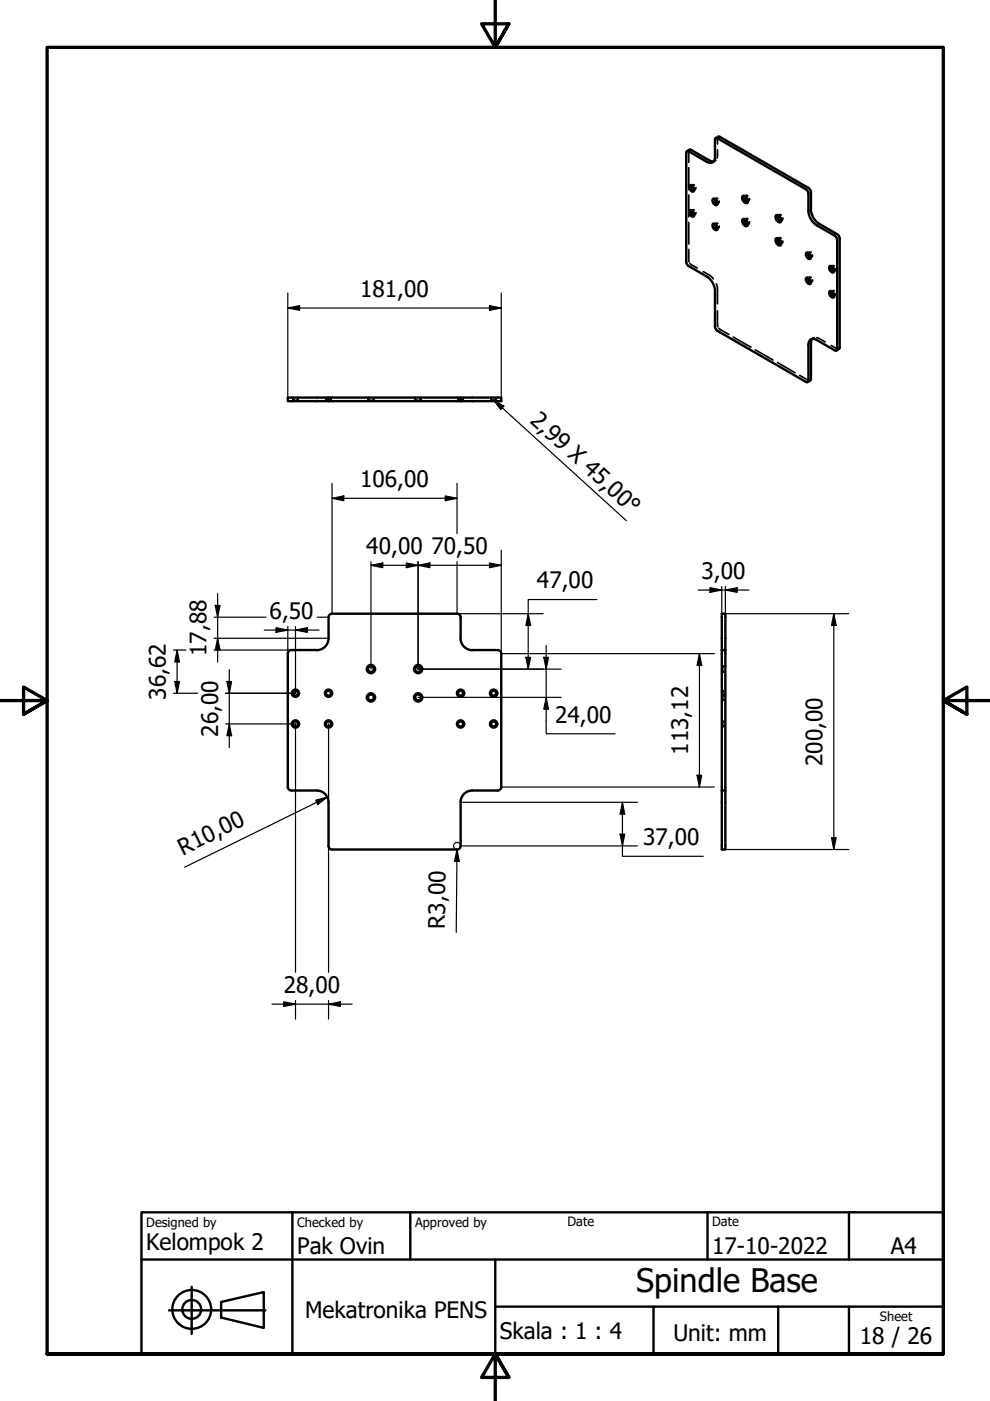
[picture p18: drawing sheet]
<svg xmlns="http://www.w3.org/2000/svg" width="210mm" height="297mm" viewBox="0 0 210 297" stroke-linecap="round" stroke-linejoin="round" font-family="sans-serif">
<defs><g id="words">
<text font-size="6.9" x="134.9" y="274">Spindle Base</text>
<g font-size="4.8">
<text x="76.3" y="62.9">181,00</text>
<text x="112.2" y="89.4" transform="rotate(42 112.2 89.4)">2,99 X 45,00°</text>
<text x="76.3" y="103.3">106,00</text>
<text x="77.7" y="117.5">40,00</text>
<text x="91.5" y="117.5">70,50</text>
<text x="113.9" y="124.7">47,00</text>
<text x="148.7" y="122.7">3,00</text>
<text x="57.2" y="131.2">6,50</text>
<text x="43.8" y="139.1" transform="rotate(-90 43.8 139.1)">17,88</text>
<text x="35.2" y="148.4" transform="rotate(-90 35.2 148.4)">36,62</text>
<text x="117.7" y="153.2">24,00</text>
<text x="46.2" y="156.2" transform="rotate(-90 46.2 156.2)">26,00</text>
<text x="145.9" y="160" transform="rotate(-90 145.9 160)">113,12</text>
<text x="174.4" y="162.4" transform="rotate(-90 174.4 162.4)">200,00</text>
<text x="136.4" y="179.2">37,00</text>
<text x="38.8" y="181.4" transform="rotate(-26 38.8 181.4)">R10,00</text>
<text x="94.3" y="196.9" transform="rotate(-90 94.3 196.9)">R3,00</text>
<text x="60.2" y="210.5">28,00</text>
<text x="31" y="265.1">Kelompok 2</text>
<text x="63" y="266">Pak Ovin</text>
<text x="151" y="266">17-10-2022</text>
<text x="188.9" y="265.8">A4</text>
<text x="64.7" y="279.5">Mekatronika PENS</text>
<text x="106" y="283.8">Skala : 1 : 4</text>
<text x="142.8" y="284.2">Unit: mm</text>
<text x="182.3" y="285">18 / 26</text>
</g>
<g font-size="2.7">
<text x="31" y="260.1">Designed by</text>
<text x="63" y="260.1">Checked by</text>
<text x="88" y="260.1">Approved by</text>
<text x="120.3" y="260">Date</text>
<text x="151" y="260">Date</text>
<text x="186.6" y="280.1">Sheet</text>
</g>
</g></defs>
<!-- layer: Hidden (ISO) -->
<g fill="none" stroke="#000" stroke-width=".36">
<path d="M146 35.6v4.6M146 32v2.4M146.2 31.8l-.1 .1M146.6 39.3h.1M146.7 39.3l-.1 .1M146.7 39.4l.3 .1M146.8 39.4h.1M146.9 39.2l-.1 .1M147.2 39.3l-.3-.1-.1 .2M147.6 39.8l-.1 .3h-.3v-.3M151.3 34.3l-.2 .1M151.6 34.1l-.2 .1"/>
<path d="M151.8 34l-.5 .2M152.1 31.8l-.1 1.7M152.1 29.2v1.3M152.3 29l-.1 .1M146 52.9l.1 2.6M146 41.3v4.7M146 47.1v4.6M146.3 55.9l1.5 .9M146.7 44.6l-.1 .1M146.9 44.5h-.1M147.2 40.2l-.1 .1M147.2 45.5l-.1 .1"/>
<path d="M147.2 44.5h-.3l-.2 .2 .3 .2M147.4 40.1l-.1 .1M147.4 45.4l-.1 .1M147.6 45.1l-.3 .3-.1 .1v-.4M149.1 57.6a5.2 5.2 0 0 1 2.2 1.5M151.6 47.5h.1M151.6 42.1l-.1 .1M151.6 47.5h-.1M151.8 47.6l.2 .1M151.8 42.3l.2 .1M151.9 47.3l-.2 .1M151.9 42l-.2 .1"/>
<path d="M152.1 43v.1M152.1 48.4h.1M152.2 43.1h-.2M152.2 48.4l-.2 .1M152.2 47.4l-.3-.1-.1 .3M152.2 42.1l-.3-.1-.1 .3M152.4 43h-.1M152.4 48.2l-.1 .1M152.5 47.9l-.2 .4h-.2v-.3M152.5 42.6l-.1 .3-.3 .1v-.3M157.8 46.5l.3 .1M158 41.6h-.2"/>
<path d="M158.1 41.6l.2 .3M158.1 41.6v.1M158.2 46.3l-.1 .1M158.2 41.4l-.1 .1M158.5 47.1l.1 .3M158.5 42.2l.1 .3M158.6 46.4h-.5v.1l.2 .3M158.6 41.5l-.4-.1-.1 .2M158.6 42.4v.1M158.6 42.6h.1M158.6 47.3v.1M158.6 47.5l-.1 .1"/>
<path d="M158.6 42.7h-.1M158.8 47.4l-.1 .1M158.8 42.5l-.1 .1M158.9 47v.4h-.3M158.9 42.1v.4h-.3M165 50.6h-.1M165 45.7h-.1M165 50.6l.2 .1M165 45.6l.1 .1M165.1 45.7l.3 .2M165.1 45.7h.1M165.2 50.4l-.1 .1"/>
<path d="M165.2 45.5l-.1 .1M165.6 51.1l.1 .4M165.6 46.3l.1 .3M165.7 50.5h-.5l-.1 .1 .3 .2M165.7 45.6l-.4-.1-.2 .2M165.7 46.5v.1M165.7 46.7h.1M165.7 51.4v.1M165.7 51.5l-.2 .2M165.7 46.7l-.2 .1M165.9 51.5l-.1 .1M165.9 46.6l-.1 .1"/>
<path d="M166 51.1l-.1 .4h-.2M166 46.2l-.1 .4h-.2M171.3 53.7l.1-.1 .3 .2M171.3 59l.1-.1 .3 .2M171.7 53.5h-.1M171.7 58.8h-.1M171.9 54.1v.3M172 54.6h-.2M172 59.8l-.2 .1M172 53.5h-.3l-.2 .2M172 58.8h-.3l-.2 .2M172.2 54.4h-.1"/>
<path d="M172.2 59.7l-.1 .1M172.3 59.4l-.2 .3h-.2v-.3M172.3 54.1l-.1 .3h-.2M176.3 56.4l.1 .1M176.4 56.5h-.1M176.6 56.3l-.1 .1M176.8 57l.1 .3M176.9 57.3v.1M176.9 57.4h-.1M176.9 56.4h-.4l-.1 .1 .3 .2M177.1 57.2l-.1 .1M177.2 56.9v.3l-.3 .1"/>
<path d="M151.9 60.2l.2 .7v3.5M152.1 65.9l.1 3.4M152.4 69.6l2.1 1.3M155.5 71.5l3.7 2.1M160.1 74.2l3.8 2.1M164.8 76.9l3.8 2.1M169.5 79.6l2 1.1M172.1 71.9l-.2 .1M172.4 71.7l-.1 .1M172.7 71.6l-.5 .3M173.2 71.6l1.8 .9M176.2 73.2l1.4 .8"/>
<path d="M176.3 61.8h.1M176.4 61.8h-.1M176.6 61.6l-.1 .1M176.9 62.6v.1M176.9 62.7h-.1M176.9 61.7l-.3-.1-.2 .2 .3 .2M177.1 62.5l-.1 .1M177.2 62.2l-.2 .4h-.1l-.1-.3M177.9 74h-.2M62 85l-.1 .1M62.1 84.3v.2M62.1 84.6v.2"/>
<path d="M62.1 84.8h.4M62.1 84.8l-.1 .1M62.8 84.8h.4M63.2 84.3v.2M63.2 84.6v.2M63.2 84.8l.1 .1M63.4 85v.1M69 85l-.1 .1M69.1 84.3v.2M69.1 84.6v.2M69.1 84.8h.4M69.1 84.8l-.1 .1"/>
<path d="M69.8 84.8h.4M70.2 84.3v.2M70.2 84.6v.2M70.2 84.8l.1 .1M70.4 85v.1M77.9 85l-.1 .1M78 84.3v.2M78 84.6v.2M78 84.8h.4M78 84.8l-.1 .1M78.9 84.8h.4M79.3 84.3v.2"/>
<path d="M79.3 84.6v.2M79.3 84.8l.1 .1M79.4 85l.1 .1M87.9 85l-.1 .1M88 84.3v.2M88 84.6v.2M88 84.8h.4M88 84.8l-.1 .1M88.9 84.8h.4M89.3 84.3v.2M89.3 84.6v.2M89.3 84.8l.1 .1"/>
<path d="M89.5 85v.1M97 85l-.1 .1M97.1 84.3v.2M97.1 84.6v.2M97.1 84.8h.4M97.1 84.8l-.1 .1M97.8 84.8h.4M98.2 84.3v.2M98.2 84.6v.2M98.2 84.8l.1 .1M98.3 85l.1 .1M103.9 85v.1"/>
<path d="M104.1 84.3v.2M104.1 84.6v.2M104.1 84.8h.4M104.1 84.8l-.1 .1M104.8 84.8h.4M105.2 84.3v.2M105.2 84.6v.2M105.2 84.8l.1 .1M105.3 85l.1 .1M171.8 80.7h-.2M153 147l.1 .1M153 141l.1 .1"/>
<path d="M153 146.2l.1 .1M153 152.7l.1 .1M153.1 148.7h-.1M153.1 142.6l-.1 .1M153.1 147.7l-.1 .1M153.1 154.2l-.1 .1M153.2 147.2h.3M153.2 141.1l.1 .1M153.2 146.4l.1 .1M153.2 152.9l.1 .1M153.3 141.2v.5M153.3 142.1v.4"/>
<path d="M153.3 146.5v.3M153.3 147.2v.6M153.3 148.2v.3M153.3 153v.3M153.3 153.7v.3M153.3 148.5l-.1 .1M153.3 142.5l-.1 .1M153.3 148.5h.2M153.3 142.5h.2M153.3 141.2h.2M153.3 146.5h.2M153.3 154h.2"/>
<path d="M153.3 153h.2M153.3 154l-.1 .1M153.5 147.5l-.3 .1M153.6 148.5h.2M153.6 147.2h.2M153.6 142.5h.2M153.6 141.2h.2M153.6 147.5h.2M153.6 146.5h.2M153.6 154h.2M153.6 153h.2"/>
</g>
<!-- layer: Visible (ISO) -->
<g fill="none" stroke="#000" stroke-width=".51">
<path d="M145.6 32.1h.4l3.8 2.2a1.07 1.07 0 0 0 1.3 .1 1.07 1.07 0 0 0 .5-1.1v-3.7l.1-.3h.3l18.9 10.8 .4 .5 .1 .4v3.7a3.9 3.9 0 0 0 1.8 3.1l3.8 2.2 .4 .5 .1 .4-.1 23.4h-.4l-3.8-2.2a1.07 1.07 0 0 0-1.3-.1 1.07 1.07 0 0 0-.5 1.1v7.6l-.1 .3h-.3l-19-11-.4-.8v-7.5a3.8 3.8 0 0 0-1.8-3.1l-3.8-2.2-.5-.7zM145.6 32.1l.8-.4 4 2.3 .9 .2M146.2 39.3a.88 .88 0 0 1 .9 1.3 .88 .88 0 0 1-.9-1.3zM146.7 39.4a.45 .45 0 0 0-.1 .6 .45 .45 0 0 0 .6 .1M146.8 39.4l.4 .7M151.8 29.3l.6-.4 .3 .1 18.7 10.8 .4 .5 .1 .5v3.6a3.8 3.8 0 0 0 1.8 3.1l3.8 2.2 .5 .7v23.3l-.1 .2-.6 .4M146.2 44.6a.9 .9 0 0 1 .9 1.3 .88 .88 0 0 1-.9-1.3zM146.7 44.7a.45 .45 0 0 0-.1 .6 .45 .45 0 0 0 .6 .2M146.8 44.7l.4 .7M151.2 42.1a.88 .88 0 0 1 .8 1.3 .88 .88 0 0 1-.8-1.3zM151.2 47.4a.9 .9 0 0 1 .8 1.4 .88 .88 0 0 1-.8-1.4zM151.7 47.5a.45 .45 0 0 0-.2 .7 .45 .45 0 0 0 .6 .1"/>
<path d="M151.7 42.2h-.1a.57 .57 0 0 0-.1 .6 .57 .57 0 0 0 .6 .3v-.1M151.8 47.6l.3 .6M151.8 42.3l.3 .6M157.4 46.5a.92 .92 0 0 1 1 .3 .92 .92 0 0 1 .2 1 .57 .57 0 0 1-.6 .1 .57 .57 0 0 1-.5-.4l-.1-.5zM157.4 41.6a.89 .89 0 0 1 1 .4 .89 .89 0 0 1-.1 1.1 1.14 1.14 0 0 1-.9-1.5zM157.8 46.6l.3-.1 .1 .7 .4 .2-.1 .2a.7 .7 0 0 1-.7-1zM157.8 41.7l.3-.1 .1 .7 .4 .2a.57 .57 0 0 1-.7 0 .57 .57 0 0 1-.2-.7zM164.5 50.6a.92 .92 0 0 1 1 .3 .92 .92 0 0 1 .1 .9 .79 .79 0 0 1-.8 0 .79 .79 0 0 1-.4-.8zM164.5 45.7a.89 .89 0 0 1 1 .4 .89 .89 0 0 1-.1 1.1 1.14 1.14 0 0 1-.9-1.5zM164.8 50.7l.3-.1 .2 .6 .4 .3-.1 .2a.7 .7 0 0 1-.8-1zM164.8 45.8l.3-.1 .2 .6 .4 .3a.57 .57 0 0 1-.8 0 .57 .57 0 0 1-.1-.7zM171 58.9a.82 .82 0 0 1 .8 .4 .82 .82 0 0 1-.1 .9 .98 .98 0 0 1-.7-1.3z"/>
<path d="M171 53.6a.81 .81 0 0 1 .8 .4 .81 .81 0 0 1-.1 .9 .97 .97 0 0 1-.7-1.3zM171.5 53.7l-.2-.1a.57 .57 0 0 0 0 .7 .57 .57 0 0 0 .6 .3v-.2M171.5 59a.45 .45 0 0 0-.2 .6 .45 .45 0 0 0 .6 .1M171.6 53.7l.3 .6M171.6 59l.3 .7M175.9 56.4a.88 .88 0 0 1 .9 1.3 .88 .88 0 0 1-.9-1.3zM176.4 56.5h-.1a.57 .57 0 0 0 0 .6 .57 .57 0 0 0 .5 .3l.1-.1M176.5 56.6l.4 .6M172.2 71.9l-.3 .9v7.6l-.1 .3-.6 .3M175.9 61.7a.9 .9 0 0 1 .9 1.3 .88 .88 0 0 1-.9-1.3zM176.4 61.8a.45 .45 0 0 0-.1 .6 .45 .45 0 0 0 .6 .2M176.5 61.9l.4 .6"/>
<path d="M69.7 84.3h-8.7v.8h45.3v-.8h-8.6M69.7 85.1v-.8h28v.8M61 138.6v28.3a.75 .75 0 0 0 .8 .7M61.8 137.8a.75 .75 0 0 0-.8 .8M61.8 137.8h5.4M67.2 137.8a2.51 2.51 0 0 0 2.5-2.5v-4.4a.75 .75 0 0 1 .7-.8h26.5a.75 .75 0 0 1 .8 .8v4.4a2.47 2.47 0 0 0 2.5 2.5M100.2 137.8h5.3a.75 .75 0 0 1 .8 .8M106.3 138.6v28.3a.75 .75 0 0 1-.8 .7h-5.3M153 137.8h.8v29.8h-.8M153.8 137.8v-7.7h-.8v50h.8v-12.5M61.8 167.6h5.4a2.51 2.51 0 0 1 2.5 2.5v9.3a.75 .75 0 0 0 .7 .7h26.5a.75 .75 0 0 0 .8-.7v-9.3a2.47 2.47 0 0 1 2.5-2.5"/>
<circle cx="62.6" cy="147" r=".54"/>
<circle cx="62.6" cy="153.5" r=".54"/>
<circle cx="62.6" cy="153.5" r=".77"/>
<circle cx="62.6" cy="147" r=".77"/>
<circle cx="69.6" cy="153.5" r=".54"/>
<circle cx="69.6" cy="147" r=".54"/>
<circle cx="69.6" cy="147" r=".77"/>
<circle cx="69.6" cy="153.5" r=".77"/>
<circle cx="78.6" cy="147.9" r=".88"/>
<circle cx="78.6" cy="141.9" r=".88"/>
<circle cx="78.6" cy="147.9" r=".62"/>
<circle cx="78.6" cy="141.9" r=".62"/>
<circle cx="88.7" cy="147.9" r=".88"/>
<circle cx="88.7" cy="141.9" r=".88"/>
<circle cx="88.7" cy="147.9" r=".62"/>
<circle cx="88.7" cy="141.9" r=".62"/>
<circle cx="97.7" cy="147" r=".54"/>
<circle cx="97.7" cy="153.5" r=".54"/>
<circle cx="97.7" cy="147" r=".77"/>
<circle cx="97.7" cy="153.5" r=".77"/>
<circle cx="104.7" cy="153.5" r=".77"/>
<circle cx="104.7" cy="147" r=".77"/>
<circle cx="104.7" cy="147" r=".54"/>
<circle cx="104.7" cy="153.5" r=".54"/>
</g>
<!-- layer: Border (ISO) -->
<path d="M105 0v10l-2.9-5h5.8l-2.9 5 2.9-5M0 148.5h10l-5-2.8v5.7l5-2.9-5 2.9M210 148.5h-10l5-2.8v5.7l-5-2.9 5 2.9M10 287v-277h190v277h-190h190M107.9 292l-2.9-5 2.9 5h-5.8l2.9-5v10" fill="none" stroke="#000" stroke-width=".7"/>
<!-- layer: Title (ISO) -->
<g fill="none" stroke="#000" stroke-width=".51">
<path d="M30 257h170v30h-170zM62 257v30M87 257v10M150 257v10M180 257v10M30 267h170M35.9 277.8h20.4M40.6 272.8v10M46.9 276l9-2.1v7.6l-9-2.2zM105 277h95M105 267v20M138.6 277v10"/>
<path d="M165 277v10M180 277v10"/>
<circle cx="40.7" cy="277.6" r="4.1"/>
<circle cx="40.7" cy="277.6" r="2"/>
</g>
<!-- layer: 0 -->
<path d="M35.9 277.8h20.4" fill="none" stroke="#000" stroke-width=".21"/>
<!-- layer: Dimension (ISO) -->
<g fill="none" stroke="#000" stroke-width=".25">
<path d="M61 65.3l2.5-.5v1zM61 65.3h45.3M61 62.1v22.2M103.8 64.8l2.5 .5-2.5 .5zM106.3 62.1v22.2M70.4 105.6l2.5-.5v1.1zM70.4 105.6h26.5M70.4 102.5v27.6M78.7 119.9l2.5-.5v1zM78.7 119.9h27.6M78.7 119.1v22.8M86.1 119.4l2.5 .5-2.5 .5z"/>
<path d="M88.6 119.9l2.5-.5v1zM88.6 119.1v22.8h30.4M94.4 105.1l2.5 .5-2.5 .6zM96.9 119.1v11h18.3M96.9 102.5v10.6M103.8 119.4l2.5 .5-2.5 .5zM106.3 116.7v21.9h45.2M36.8 137.8h2.6M37.5 137.8l.6 2.5h-1zM37.5 137.8v9.2M45.4 137.8h16.4M45.4 135.3h24.3"/>
<path d="M45.4 130.9h11M45.6 128.4h1.1l-.6 2.5zM46.1 135.3l.6 2.5h-1.1zM46.1 125.9v14.4M56 133.6h11.6M58.5 133.1l2.5 .5-2.5 .5zM61 132.8v5.8M62.7 133.6l2.5-.5v1zM62.7 132.8v14.2h-14.8M67.3 130.9h2.4M111.5 139.4h1l-.5 2.5zM112 130.1l.5 2.5h-1z"/>
<path d="M115.3 139.4h1l-.5 2.5zM115.8 136.9v18.7h14.6M126.6 127.1h-14.6v14.8M148 125.1h10.8M148.3 138.6l.5 2.5h-1zM148.3 138.6v28.3M150.5 124.6l2.5 .5-2.5 .5zM153 124.3v6.6M153.8 125.1l2.5-.5v1zM153.8 130.1h26.2M153.8 124.3v6.6M176.8 130.1l.5 2.5h-1z"/>
<path d="M176.8 130.1v50M36.8 147h5.1M37.1 144.5h1l-.6 2.5zM47.9 153.5h14.8v52.6M48.1 144.5h1l-.5 2.5zM48.6 153.5l.5 2.5h-1zM48.6 142v16.5M69.7 153.5v16.3M88.6 147.9h30.4M115.8 147.9l.5 2.5h-1zM66.9 169.7l2.5-.7-2 1.6zM69.4 169l-30.2 14.9"/>
<path d="M69.7 170v36.1M97.6 179a.75 .75 0 0 0-1.3 0 .75 .75 0 0 0 .6 1.1l-.2 17.6M97.7 170.1h37.4M97.7 179.4h37.4M106.3 166.9h45.2M131.5 176.9h1l-.5 2.5zM132 170.1l.5 2.5h-1zM132 170.1v11.5h17.1M147.8 164.4h1l-.5 2.5zM176.3 177.6h1l-.5 2.5zM96.9 180.1l.5 2.5h-1zM153.8 180.1h26.2"/>
<path d="M57.7 212.9h17M60.2 212.4l2.5 .5-2.5 .5zM62.7 212.1v4M69.7 212.9l2.5-.5v1zM69.7 212.1v4"/>
</g>
<g fill="#000">
<path d="M61 65.3l2.5-.5v1z" fill-rule="evenodd"/>
<path d="M103.8 64.8l2.5 .5-2.5 .5z" fill-rule="evenodd"/>
<path d="M70.4 105.6l2.5-.5v1.1z" fill-rule="evenodd"/>
<path d="M78.7 119.9l2.5-.5v1z" fill-rule="evenodd"/>
<path d="M88.6 119.9l2.5-.5v1z" fill-rule="evenodd"/>
<path d="M94.4 105.1l2.5 .5-2.5 .6z" fill-rule="evenodd"/>
<path d="M45.6 128.4h1.1l-.6 2.5z" fill-rule="evenodd"/>
<path d="M46.1 135.3l.6 2.5h-1.1z" fill-rule="evenodd"/>
<path d="M58.5 133.1l2.5 .5-2.5 .5z" fill-rule="evenodd"/>
<path d="M62.7 133.6l2.5-.5v1z" fill-rule="evenodd"/>
<path d="M86.1 119.4l2.5 .5-2.5 .5z" fill-rule="evenodd"/>
<path d="M103.8 119.4l2.5 .5-2.5 .5z" fill-rule="evenodd"/>
<path d="M111.5 139.4h1l-.5 2.5z" fill-rule="evenodd"/>
<path d="M112 130.1l.5 2.5h-1z" fill-rule="evenodd"/>
<path d="M115.3 139.4h1l-.5 2.5z" fill-rule="evenodd"/>
<path d="M150.5 124.6l2.5 .5-2.5 .5z" fill-rule="evenodd"/>
<path d="M153.8 125.1l2.5-.5v1z" fill-rule="evenodd"/>
<path d="M176.8 130.1l.5 2.5h-1z" fill-rule="evenodd"/>
<path d="M37.1 144.5h1l-.6 2.5z" fill-rule="evenodd"/>
<path d="M37.5 137.8l.6 2.5h-1z" fill-rule="evenodd"/>
<path d="M48.1 144.5h1l-.5 2.5z" fill-rule="evenodd"/>
<path d="M48.6 153.5l.5 2.5h-1z" fill-rule="evenodd"/>
<path d="M115.8 147.9l.5 2.5h-1z" fill-rule="evenodd"/>
<path d="M148.3 138.6l.5 2.5h-1z" fill-rule="evenodd"/>
<path d="M66.9 169.7l2.5-.7-2 1.6z" fill-rule="evenodd"/>
<path d="M131.5 176.9h1l-.5 2.5z" fill-rule="evenodd"/>
<path d="M132 170.1l.5 2.5h-1z" fill-rule="evenodd"/>
<path d="M147.8 164.4h1l-.5 2.5z" fill-rule="evenodd"/>
<path d="M176.3 177.6h1l-.5 2.5z" fill-rule="evenodd"/>
<path d="M96.9 180.1l.5 2.5h-1z" fill-rule="evenodd"/>
<path d="M60.2 212.4l2.5 .5-2.5 .5z" fill-rule="evenodd"/>
<path d="M69.7 212.9l2.5-.5v1z" fill-rule="evenodd"/>
</g>
<!-- layer: Symbol (ISO) -->
<path d="M104.6 84.8l2.2 1.3-.6 .8zM104.6 84.8l28.2 25.6" fill="none" stroke="#000" stroke-width=".25"/>
<path d="M104.6 84.8l2.2 1.3-.6 .8z" fill-rule="evenodd" fill="#000"/>
<use href="#words"/>
</svg>
